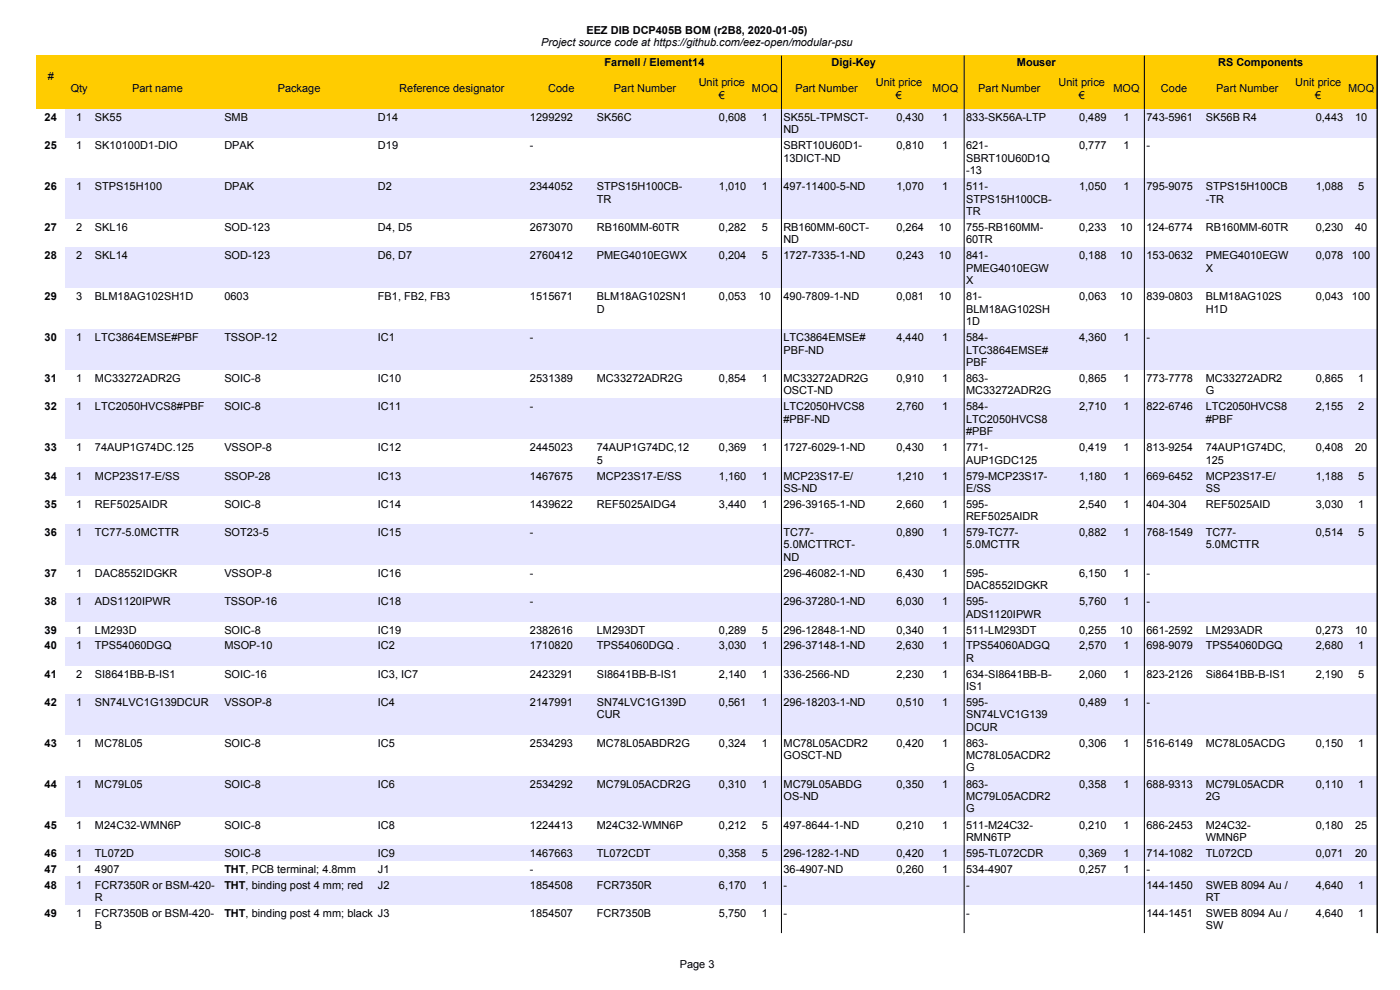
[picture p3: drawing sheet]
<svg xmlns="http://www.w3.org/2000/svg" width="297mm" height="210mm" viewBox="0 0 297 210" stroke-linecap="round" stroke-linejoin="round" font-family="sans-serif">
<defs><g id="words">
<g font-size="2.3">
<text x="114.8" y="9.8">Project source code at https://github.com/eez-open/modular-psu</text>
<text x="124.4" y="7.2">EEZ DIB DCP405B BOM (r2B8, 2020-01-05)</text>
<text x="10.1" y="17">#</text>
<text x="128.3" y="13.9">Farnell / Element14</text>
<text x="176.4" y="13.9">Digi-Key</text>
<text x="215.7" y="13.9">Mouser</text>
<text x="258.4" y="13.9">RS Components</text>
<text x="15" y="19.6">Qty</text>
<text x="28" y="19.6">Part name</text>
<text x="58.9" y="19.6">Package</text>
<text x="84.7" y="19.6">Reference designator</text>
<text x="116.3" y="19.6">Code</text>
<text x="130.2" y="19.6">Part Number</text>
<text x="148.2" y="18.3">Unit price</text>
<text x="152.5" y="20.9">€</text>
<text x="159.5" y="19.6">MOQ</text>
<text x="168.8" y="19.6">Part Number</text>
<text x="185.8" y="18.3">Unit price</text>
<text x="190.1" y="20.9">€</text>
<text x="197.7" y="19.6">MOQ</text>
<text x="207.5" y="19.6">Part Number</text>
<text x="224.6" y="18.3">Unit price</text>
<text x="228.8" y="20.9">€</text>
<text x="236.2" y="19.6">MOQ</text>
<text x="246.3" y="19.6">Code</text>
<text x="258" y="19.6">Part Number</text>
<text x="274.7" y="18.3">Unit price</text>
<text x="279" y="20.9">€</text>
<text x="286" y="19.6">MOQ</text>
<text x="9.5" y="25.7">24</text>
<text x="16.2" y="25.7">1</text>
<text x="20.1" y="25.7">SK55</text>
<text x="47.6" y="25.7">SMB</text>
<text x="80.2" y="25.7">D14</text>
<text x="112.4" y="25.7">1299292</text>
<text x="126.6" y="25.7">SK56C</text>
<text x="152.5" y="25.7">0,608</text>
<text x="161.6" y="25.7">1</text>
<text x="166.2" y="25.7">SK55L-TPMSCT-</text>
<text x="166.2" y="28.3">ND</text>
<text x="190.2" y="25.7">0,430</text>
<text x="199.8" y="25.7">1</text>
<text x="205" y="25.7">833-SK56A-LTP</text>
<text x="228.9" y="25.7">0,489</text>
<text x="238.3" y="25.7">1</text>
<text x="243.2" y="25.7">743-5961</text>
<text x="255.8" y="25.7">SK56B R4</text>
<text x="279.1" y="25.7">0,443</text>
<text x="287.5" y="25.7">10</text>
<text x="9.5" y="31.7">25</text>
<text x="16.2" y="31.7">1</text>
<text x="20.1" y="31.7">SK10100D1-DIO</text>
<text x="47.6" y="31.7">DPAK</text>
<text x="80.2" y="31.7">D19</text>
<text x="112.4" y="31.7">-</text>
<text x="166.2" y="31.7">SBRT10U60D1-</text>
<text x="166.2" y="34.3">13DICT-ND</text>
<text x="190.2" y="31.7">0,810</text>
<text x="199.8" y="31.7">1</text>
<text x="205" y="31.7">621-</text>
<text x="205" y="34.3">SBRT10U60D1Q</text>
<text x="228.9" y="31.7">0,777</text>
<text x="238.3" y="31.7">1</text>
<text x="243.2" y="31.7">-</text>
<text x="9.5" y="40.4">26</text>
<text x="16.2" y="40.4">1</text>
<text x="20.1" y="40.4">STPS15H100</text>
<text x="47.6" y="40.4">DPAK</text>
<text x="80.2" y="40.4">D2</text>
<text x="112.4" y="40.4">2344052</text>
<text x="126.6" y="40.4">STPS15H100CB-</text>
<text x="152.5" y="40.4">1,010</text>
<text x="161.6" y="40.4">1</text>
<text x="166.2" y="40.4">497-11400-5-ND</text>
<text x="190.2" y="40.4">1,070</text>
<text x="199.8" y="40.4">1</text>
<text x="205" y="36.9">-13</text>
<text x="205" y="40.4">511-</text>
<text x="228.9" y="40.4">1,050</text>
<text x="238.3" y="40.4">1</text>
<text x="243.2" y="40.4">795-9075</text>
<text x="255.8" y="40.4">STPS15H100CB</text>
<text x="279.1" y="40.4">1,088</text>
<text x="288.1" y="40.4">5</text>
<text x="126.6" y="43">TR</text>
<text x="205" y="43">STPS15H100CB-</text>
<text x="205" y="45.6">TR</text>
<text x="255.8" y="43">-TR</text>
<text x="9.5" y="49">27</text>
<text x="16.2" y="49">2</text>
<text x="20.1" y="49">SKL16</text>
<text x="47.6" y="49">SOD-123</text>
<text x="80.2" y="49">D4, D5</text>
<text x="112.4" y="49">2673070</text>
<text x="126.6" y="49">RB160MM-60TR</text>
<text x="152.5" y="49">0,282</text>
<text x="161.6" y="49">5</text>
<text x="166.2" y="49">RB160MM-60CT-</text>
<text x="166.2" y="51.6">ND</text>
<text x="190.2" y="49">0,264</text>
<text x="199.2" y="49">10</text>
<text x="205" y="49">755-RB160MM-</text>
<text x="205" y="51.6">60TR</text>
<text x="228.9" y="49">0,233</text>
<text x="237.7" y="49">10</text>
<text x="243.2" y="49">124-6774</text>
<text x="255.8" y="49">RB160MM-60TR</text>
<text x="279.1" y="49">0,230</text>
<text x="287.5" y="49">40</text>
<text x="9.5" y="55">28</text>
<text x="16.2" y="55">2</text>
<text x="20.1" y="55">SKL14</text>
<text x="47.6" y="55">SOD-123</text>
<text x="80.2" y="55">D6, D7</text>
<text x="112.4" y="55">2760412</text>
<text x="126.6" y="55">PMEG4010EGWX</text>
<text x="152.5" y="55">0,204</text>
<text x="161.6" y="55">5</text>
<text x="166.2" y="55">1727-7335-1-ND</text>
<text x="190.2" y="55">0,243</text>
<text x="199.2" y="55">10</text>
<text x="205" y="55">841-</text>
<text x="205" y="57.6">PMEG4010EGW</text>
<text x="228.9" y="55">0,188</text>
<text x="237.7" y="55">10</text>
<text x="243.2" y="55">153-0632</text>
<text x="255.8" y="55">PMEG4010EGW</text>
<text x="255.8" y="57.6">X</text>
<text x="279.1" y="55">0,078</text>
<text x="286.8" y="55">100</text>
<text x="9.5" y="63.7">29</text>
<text x="16.2" y="63.7">3</text>
<text x="20.1" y="63.7">BLM18AG102SH1D</text>
<text x="47.6" y="63.7">0603</text>
<text x="80.2" y="63.7">FB1, FB2, FB3</text>
<text x="112.4" y="63.7">1515671</text>
<text x="126.6" y="63.7">BLM18AG102SN1</text>
<text x="152.5" y="63.7">0,053</text>
<text x="161" y="63.7">10</text>
<text x="166.2" y="63.7">490-7809-1-ND</text>
<text x="190.2" y="63.7">0,081</text>
<text x="199.2" y="63.7">10</text>
<text x="205" y="60.3">X</text>
<text x="205" y="63.7">81-</text>
<text x="228.9" y="63.7">0,063</text>
<text x="237.7" y="63.7">10</text>
<text x="243.2" y="63.7">839-0803</text>
<text x="255.8" y="63.7">BLM18AG102S</text>
<text x="279.1" y="63.7">0,043</text>
<text x="286.8" y="63.7">100</text>
<text x="126.6" y="66.3">D</text>
<text x="205" y="66.3">BLM18AG102SH</text>
<text x="205" y="68.9">1D</text>
<text x="255.8" y="66.3">H1D</text>
<text x="9.5" y="72.4">30</text>
<text x="16.2" y="72.4">1</text>
<text x="20.1" y="72.4">LTC3864EMSE#PBF</text>
<text x="47.6" y="72.4">TSSOP-12</text>
<text x="80.2" y="72.4">IC1</text>
<text x="112.4" y="72.4">-</text>
<text x="166.2" y="72.4">LTC3864EMSE#</text>
<text x="166.2" y="75">PBF-ND</text>
<text x="190.2" y="72.4">4,440</text>
<text x="199.8" y="72.4">1</text>
<text x="205" y="72.4">584-</text>
<text x="205" y="75">LTC3864EMSE#</text>
<text x="205" y="77.6">PBF</text>
<text x="228.9" y="72.4">4,360</text>
<text x="238.3" y="72.4">1</text>
<text x="243.2" y="72.4">-</text>
<text x="9.5" y="81.1">31</text>
<text x="16.2" y="81.1">1</text>
<text x="20.1" y="81.1">MC33272ADR2G</text>
<text x="47.6" y="81.1">SOIC-8</text>
<text x="80.2" y="81.1">IC10</text>
<text x="112.4" y="81.1">2531389</text>
<text x="126.6" y="81.1">MC33272ADR2G</text>
<text x="152.5" y="81.1">0,854</text>
<text x="161.6" y="81.1">1</text>
<text x="166.2" y="81.1">MC33272ADR2G</text>
<text x="166.2" y="83.7">OSCT-ND</text>
<text x="190.2" y="81.1">0,910</text>
<text x="199.8" y="81.1">1</text>
<text x="205" y="81.1">863-</text>
<text x="205" y="83.7">MC33272ADR2G</text>
<text x="228.9" y="81.1">0,865</text>
<text x="238.3" y="81.1">1</text>
<text x="243.2" y="81.1">773-7778</text>
<text x="255.8" y="81.1">MC33272ADR2</text>
<text x="255.8" y="83.7">G</text>
<text x="279.1" y="81.1">0,865</text>
<text x="288.1" y="81.1">1</text>
<text x="9.5" y="87.1">32</text>
<text x="16.2" y="87.1">1</text>
<text x="20.1" y="87.1">LTC2050HVCS8#PBF</text>
<text x="47.6" y="87.1">SOIC-8</text>
<text x="80.2" y="87.1">IC11</text>
<text x="112.4" y="87.1">-</text>
<text x="166.2" y="87.1">LTC2050HVCS8</text>
<text x="166.2" y="89.7">#PBF-ND</text>
<text x="190.2" y="87.1">2,760</text>
<text x="199.8" y="87.1">1</text>
<text x="205" y="87.1">584-</text>
<text x="205" y="89.7">LTC2050HVCS8</text>
<text x="228.9" y="87.1">2,710</text>
<text x="238.3" y="87.1">1</text>
<text x="243.2" y="87.1">822-6746</text>
<text x="255.8" y="87.1">LTC2050HVCS8</text>
<text x="255.8" y="89.7">#PBF</text>
<text x="279.1" y="87.1">2,155</text>
<text x="288.1" y="87.1">2</text>
<text x="9.5" y="95.7">33</text>
<text x="16.2" y="95.7">1</text>
<text x="20.1" y="95.7">74AUP1G74DC.125</text>
<text x="47.6" y="95.7">VSSOP-8</text>
<text x="80.2" y="95.7">IC12</text>
<text x="112.4" y="95.7">2445023</text>
<text x="126.6" y="95.7">74AUP1G74DC,12</text>
<text x="152.5" y="95.7">0,369</text>
<text x="161.6" y="95.7">1</text>
<text x="166.2" y="95.7">1727-6029-1-ND</text>
<text x="190.2" y="95.7">0,430</text>
<text x="199.8" y="95.7">1</text>
<text x="205" y="92.3">#PBF</text>
<text x="205" y="95.7">771-</text>
<text x="228.9" y="95.7">0,419</text>
<text x="238.3" y="95.7">1</text>
<text x="243.2" y="95.7">813-9254</text>
<text x="255.8" y="95.7">74AUP1G74DC,</text>
<text x="279.1" y="95.7">0,408</text>
<text x="287.5" y="95.7">20</text>
<text x="9.5" y="101.7">34</text>
<text x="16.2" y="101.7">1</text>
<text x="20.1" y="101.7">MCP23S17-E/SS</text>
<text x="47.6" y="101.7">SSOP-28</text>
<text x="80.2" y="101.7">IC13</text>
<text x="112.4" y="101.7">1467675</text>
<text x="126.6" y="101.7">MCP23S17-E/SS</text>
<text x="126.6" y="98.4">5</text>
<text x="152.5" y="101.7">1,160</text>
<text x="161.6" y="101.7">1</text>
<text x="166.2" y="101.7">MCP23S17-E/</text>
<text x="190.2" y="101.7">1,210</text>
<text x="199.8" y="101.7">1</text>
<text x="205" y="98.4">AUP1GDC125</text>
<text x="205" y="101.7">579-MCP23S17-</text>
<text x="228.9" y="101.7">1,180</text>
<text x="238.3" y="101.7">1</text>
<text x="243.2" y="101.7">669-6452</text>
<text x="255.8" y="98.4">125</text>
<text x="255.8" y="101.7">MCP23S17-E/</text>
<text x="279.1" y="101.7">1,188</text>
<text x="288.1" y="101.7">5</text>
<text x="9.5" y="107.7">35</text>
<text x="16.2" y="107.7">1</text>
<text x="20.1" y="107.7">REF5025AIDR</text>
<text x="47.6" y="107.7">SOIC-8</text>
<text x="80.2" y="107.7">IC14</text>
<text x="112.4" y="107.7">1439622</text>
<text x="126.6" y="107.7">REF5025AIDG4</text>
<text x="152.5" y="107.7">3,440</text>
<text x="161.6" y="107.7">1</text>
<text x="166.2" y="107.7">296-39165-1-ND</text>
<text x="166.2" y="104.4">SS-ND</text>
<text x="190.2" y="107.7">2,660</text>
<text x="199.8" y="107.7">1</text>
<text x="205" y="104.4">E/SS</text>
<text x="205" y="107.7">595-</text>
<text x="228.9" y="107.7">2,540</text>
<text x="238.3" y="107.7">1</text>
<text x="243.2" y="107.7">404-304</text>
<text x="255.8" y="107.7">REF5025AID</text>
<text x="255.8" y="104.4">SS</text>
<text x="279.1" y="107.7">3,030</text>
<text x="288.1" y="107.7">1</text>
<text x="9.5" y="113.7">36</text>
<text x="16.2" y="113.7">1</text>
<text x="20.1" y="113.7">TC77-5.0MCTTR</text>
<text x="47.6" y="113.7">SOT23-5</text>
<text x="80.2" y="113.7">IC15</text>
<text x="112.4" y="113.7">-</text>
<text x="166.2" y="113.7">TC77-</text>
<text x="190.2" y="113.7">0,890</text>
<text x="199.8" y="113.7">1</text>
<text x="205" y="110.3">REF5025AIDR</text>
<text x="205" y="113.7">579-TC77-</text>
<text x="228.9" y="113.7">0,882</text>
<text x="238.3" y="113.7">1</text>
<text x="243.2" y="113.7">768-1549</text>
<text x="255.8" y="113.7">TC77-</text>
<text x="279.1" y="113.7">0,514</text>
<text x="288.1" y="113.7">5</text>
<text x="166.2" y="116.3">5.0MCTTRCT-</text>
<text x="166.2" y="119">ND</text>
<text x="205" y="116.3">5.0MCTTR</text>
<text x="255.8" y="116.3">5.0MCTTR</text>
<text x="9.5" y="122.4">37</text>
<text x="16.2" y="122.4">1</text>
<text x="20.1" y="122.4">DAC8552IDGKR</text>
<text x="47.6" y="122.4">VSSOP-8</text>
<text x="80.2" y="122.4">IC16</text>
<text x="112.4" y="122.4">-</text>
<text x="166.2" y="122.4">296-46082-1-ND</text>
<text x="190.2" y="122.4">6,430</text>
<text x="199.8" y="122.4">1</text>
<text x="205" y="122.4">595-</text>
<text x="205" y="125">DAC8552IDGKR</text>
<text x="228.9" y="122.4">6,150</text>
<text x="238.3" y="122.4">1</text>
<text x="243.2" y="122.4">-</text>
<text x="9.5" y="128.4">38</text>
<text x="16.2" y="128.4">1</text>
<text x="20.1" y="128.4">ADS1120IPWR</text>
<text x="47.6" y="128.4">TSSOP-16</text>
<text x="80.2" y="128.4">IC18</text>
<text x="112.4" y="128.4">-</text>
<text x="166.2" y="128.4">296-37280-1-ND</text>
<text x="190.2" y="128.4">6,030</text>
<text x="199.8" y="128.4">1</text>
<text x="205" y="128.4">595-</text>
<text x="205" y="131">ADS1120IPWR</text>
<text x="228.9" y="128.4">5,760</text>
<text x="238.3" y="128.4">1</text>
<text x="243.2" y="128.4">-</text>
<text x="9.5" y="134.4">39</text>
<text x="9.5" y="137.8">40</text>
<text x="16.2" y="134.4">1</text>
<text x="16.2" y="137.8">1</text>
<text x="20.1" y="134.4">LM293D</text>
<text x="20.1" y="137.8">TPS54060DGQ</text>
<text x="47.6" y="134.4">SOIC-8</text>
<text x="47.6" y="137.8">MSOP-10</text>
<text x="80.2" y="134.4">IC19</text>
<text x="80.2" y="137.8">IC2</text>
<text x="112.4" y="134.4">2382616</text>
<text x="112.4" y="137.8">1710820</text>
<text x="126.6" y="134.4">LM293DT</text>
<text x="126.6" y="137.8">TPS54060DGQ .</text>
<text x="152.5" y="134.4">0,289</text>
<text x="152.5" y="137.8">3,030</text>
<text x="161.6" y="134.4">5</text>
<text x="161.6" y="137.8">1</text>
<text x="166.2" y="134.4">296-12848-1-ND</text>
<text x="166.2" y="137.8">296-37148-1-ND</text>
<text x="190.2" y="134.4">0,340</text>
<text x="190.2" y="137.8">2,630</text>
<text x="199.8" y="134.4">1</text>
<text x="199.8" y="137.8">1</text>
<text x="205" y="134.4">511-LM293DT</text>
<text x="205" y="137.8">TPS54060ADGQ</text>
<text x="228.9" y="134.4">0,255</text>
<text x="228.9" y="137.8">2,570</text>
<text x="237.7" y="134.4">10</text>
<text x="238.3" y="137.8">1</text>
<text x="243.2" y="134.4">661-2592</text>
<text x="243.2" y="137.8">698-9079</text>
<text x="255.8" y="134.4">LM293ADR</text>
<text x="255.8" y="137.8">TPS54060DGQ</text>
<text x="279.1" y="134.4">0,273</text>
<text x="279.1" y="137.8">2,680</text>
<text x="287.5" y="134.4">10</text>
<text x="288.1" y="137.8">1</text>
<text x="9.5" y="143.8">41</text>
<text x="16.2" y="143.8">2</text>
<text x="20.1" y="143.8">SI8641BB-B-IS1</text>
<text x="47.6" y="143.8">SOIC-16</text>
<text x="80.2" y="143.8">IC3, IC7</text>
<text x="112.4" y="143.8">2423291</text>
<text x="126.6" y="143.8">SI8641BB-B-IS1</text>
<text x="152.5" y="143.8">2,140</text>
<text x="161.6" y="143.8">1</text>
<text x="166.2" y="143.8">336-2566-ND</text>
<text x="190.2" y="143.8">2,230</text>
<text x="199.8" y="143.8">1</text>
<text x="205" y="140.4">R</text>
<text x="205" y="143.8">634-SI8641BB-B-</text>
<text x="228.9" y="143.8">2,060</text>
<text x="238.3" y="143.8">1</text>
<text x="243.2" y="143.8">823-2126</text>
<text x="255.8" y="143.8">Si8641BB-B-IS1</text>
<text x="279.1" y="143.8">2,190</text>
<text x="288.1" y="143.8">5</text>
<text x="9.5" y="149.8">42</text>
<text x="16.2" y="149.8">1</text>
<text x="20.1" y="149.8">SN74LVC1G139DCUR</text>
<text x="47.6" y="149.8">VSSOP-8</text>
<text x="80.2" y="149.8">IC4</text>
<text x="112.4" y="149.8">2147991</text>
<text x="126.6" y="149.8">SN74LVC1G139D</text>
<text x="152.5" y="149.8">0,561</text>
<text x="161.6" y="149.8">1</text>
<text x="166.2" y="149.8">296-18203-1-ND</text>
<text x="190.2" y="149.8">0,510</text>
<text x="199.8" y="149.8">1</text>
<text x="205" y="146.4">IS1</text>
<text x="205" y="149.8">595-</text>
<text x="228.9" y="149.8">0,489</text>
<text x="238.3" y="149.8">1</text>
<text x="243.2" y="149.8">-</text>
<text x="126.6" y="152.4">CUR</text>
<text x="205" y="152.4">SN74LVC1G139</text>
<text x="205" y="155">DCUR</text>
<text x="9.5" y="158.4">43</text>
<text x="16.2" y="158.4">1</text>
<text x="20.1" y="158.4">MC78L05</text>
<text x="47.6" y="158.4">SOIC-8</text>
<text x="80.2" y="158.4">IC5</text>
<text x="112.4" y="158.4">2534293</text>
<text x="126.6" y="158.4">MC78L05ABDR2G</text>
<text x="152.5" y="158.4">0,324</text>
<text x="161.6" y="158.4">1</text>
<text x="166.2" y="158.4">MC78L05ACDR2</text>
<text x="166.2" y="161">GOSCT-ND</text>
<text x="190.2" y="158.4">0,420</text>
<text x="199.8" y="158.4">1</text>
<text x="205" y="158.4">863-</text>
<text x="205" y="161">MC78L05ACDR2</text>
<text x="228.9" y="158.4">0,306</text>
<text x="238.3" y="158.4">1</text>
<text x="243.2" y="158.4">516-6149</text>
<text x="255.8" y="158.4">MC78L05ACDG</text>
<text x="279.1" y="158.4">0,150</text>
<text x="288.1" y="158.4">1</text>
<text x="9.5" y="167.1">44</text>
<text x="16.2" y="167.1">1</text>
<text x="20.1" y="167.1">MC79L05</text>
<text x="47.6" y="167.1">SOIC-8</text>
<text x="80.2" y="167.1">IC6</text>
<text x="112.4" y="167.1">2534292</text>
<text x="126.6" y="167.1">MC79L05ACDR2G</text>
<text x="152.5" y="167.1">0,310</text>
<text x="161.6" y="167.1">1</text>
<text x="166.2" y="167.1">MC79L05ABDG</text>
<text x="190.2" y="167.1">0,350</text>
<text x="199.8" y="167.1">1</text>
<text x="205" y="163.7">G</text>
<text x="205" y="167.1">863-</text>
<text x="228.9" y="167.1">0,358</text>
<text x="238.3" y="167.1">1</text>
<text x="243.2" y="167.1">688-9313</text>
<text x="255.8" y="167.1">MC79L05ACDR</text>
<text x="279.1" y="167.1">0,110</text>
<text x="288.1" y="167.1">1</text>
<text x="166.2" y="169.7">OS-ND</text>
<text x="205" y="169.7">MC79L05ACDR2</text>
<text x="205" y="172.3">G</text>
<text x="255.8" y="169.7">2G</text>
<text x="9.5" y="175.8">45</text>
<text x="16.2" y="175.8">1</text>
<text x="20.1" y="175.8">M24C32-WMN6P</text>
<text x="47.6" y="175.8">SOIC-8</text>
<text x="80.2" y="175.8">IC8</text>
<text x="112.4" y="175.8">1224413</text>
<text x="126.6" y="175.8">M24C32-WMN6P</text>
<text x="152.5" y="175.8">0,212</text>
<text x="161.6" y="175.8">5</text>
<text x="166.2" y="175.8">497-8644-1-ND</text>
<text x="190.2" y="175.8">0,210</text>
<text x="199.8" y="175.8">1</text>
<text x="205" y="175.8">511-M24C32-</text>
<text x="205" y="178.4">RMN6TP</text>
<text x="228.9" y="175.8">0,210</text>
<text x="238.3" y="175.8">1</text>
<text x="243.2" y="175.8">686-2453</text>
<text x="255.8" y="175.8">M24C32-</text>
<text x="255.8" y="178.4">WMN6P</text>
<text x="279.1" y="175.8">0,180</text>
<text x="287.5" y="175.8">25</text>
<text x="9.5" y="181.8">46</text>
<text x="9.5" y="185.1">47</text>
<text x="16.2" y="181.8">1</text>
<text x="16.2" y="185.1">1</text>
<text x="20.1" y="181.8">TL072D</text>
<text x="20.1" y="185.1">4907</text>
<text x="47.6" y="181.8">SOIC-8</text>
<text x="47.6" y="185.1">THT, PCB terminal; 4.8mm</text>
<text x="80.2" y="181.8">IC9</text>
<text x="80.2" y="185.1">J1</text>
<text x="112.4" y="181.8">1467663</text>
<text x="112.4" y="185.1">-</text>
<text x="126.6" y="181.8">TL072CDT</text>
<text x="152.5" y="181.8">0,358</text>
<text x="161.6" y="181.8">5</text>
<text x="166.2" y="181.8">296-1282-1-ND</text>
<text x="166.2" y="185.1">36-4907-ND</text>
<text x="190.2" y="181.8">0,420</text>
<text x="190.2" y="185.1">0,260</text>
<text x="199.8" y="181.8">1</text>
<text x="199.8" y="185.1">1</text>
<text x="205" y="181.8">595-TL072CDR</text>
<text x="205" y="185.1">534-4907</text>
<text x="228.9" y="181.8">0,369</text>
<text x="228.9" y="185.1">0,257</text>
<text x="238.3" y="181.8">1</text>
<text x="238.3" y="185.1">1</text>
<text x="243.2" y="181.8">714-1082</text>
<text x="243.2" y="185.1">-</text>
<text x="255.8" y="181.8">TL072CD</text>
<text x="279.1" y="181.8">0,071</text>
<text x="287.5" y="181.8">20</text>
<text x="9.5" y="188.5">48</text>
<text x="16.2" y="188.5">1</text>
<text x="20.1" y="188.5">FCR7350R or BSM-420-</text>
<text x="20.1" y="191.1">R</text>
<text x="47.6" y="188.5">THT, binding post 4 mm; red</text>
<text x="80.2" y="188.5">J2</text>
<text x="112.4" y="188.5">1854508</text>
<text x="126.6" y="188.5">FCR7350R</text>
<text x="152.5" y="188.5">6,170</text>
<text x="161.6" y="188.5">1</text>
<text x="166.2" y="188.5">-</text>
<text x="205" y="188.5">-</text>
<text x="243.2" y="188.5">144-1450</text>
<text x="255.8" y="188.5">SWEB 8094 Au /</text>
<text x="255.8" y="191.1">RT</text>
<text x="279.1" y="188.5">4,640</text>
<text x="288.1" y="188.5">1</text>
<text x="9.5" y="194.5">49</text>
<text x="16.2" y="194.5">1</text>
<text x="20.1" y="194.5">FCR7350B or BSM-420-</text>
<text x="20.1" y="197.1">B</text>
<text x="47.6" y="194.5">THT, binding post 4 mm; black J3</text>
<text x="112.4" y="194.5">1854507</text>
<text x="126.6" y="194.5">FCR7350B</text>
<text x="152.5" y="194.5">5,750</text>
<text x="161.6" y="194.5">1</text>
<text x="166.2" y="194.5">-</text>
<text x="205" y="194.5">-</text>
<text x="243.2" y="194.5">144-1451</text>
<text x="255.8" y="194.5">SWEB 8094 Au /</text>
<text x="255.8" y="197.1">SW</text>
<text x="279.1" y="194.5">4,640</text>
<text x="288.1" y="194.5">1</text>
<text x="144.2" y="205.3">Page 3</text>
</g>
</g></defs>
<path d="M7.6 11.7h284.5v11.4h-284.5z" fill-rule="evenodd" fill="#fc0"/>
<path d="M165.8 11.8v11.3M204.5 11.8v11.3M242.8 11.8v11.3M292.2 11.8v11.3" fill="none" stroke="#000" stroke-width=".21"/>
<g fill="#e6e6ff">
<path d="M13.9 23.1h278.2v6h-278.2z" fill-rule="evenodd"/>
<path d="M13.9 37.8h278.2v8.7h-278.2z" fill-rule="evenodd"/>
<path d="M13.9 52.5h278.2v8.7h-278.2z" fill-rule="evenodd"/>
<path d="M13.9 69.8h278.2v8.7h-278.2z" fill-rule="evenodd"/>
<path d="M13.9 84.5h278.2v8.7h-278.2z" fill-rule="evenodd"/>
<path d="M13.9 99.2h278.2v6h-278.2z" fill-rule="evenodd"/>
<path d="M13.9 111.2h278.2v8.7h-278.2z" fill-rule="evenodd"/>
<path d="M13.9 125.9h278.2v6h-278.2z" fill-rule="evenodd"/>
<path d="M13.9 135.2h278.2v6h-278.2z" fill-rule="evenodd"/>
<path d="M13.9 147.2h278.2v8.7h-278.2z" fill-rule="evenodd"/>
<path d="M13.9 164.5h278.2v8.7h-278.2z" fill-rule="evenodd"/>
<path d="M13.9 179.2h278.2v3.4h-278.2z" fill-rule="evenodd"/>
<path d="M13.9 185.9h278.2v6h-278.2z" fill-rule="evenodd"/>
</g>
<path d="M165.8 23.1v174.8M204.5 23.1v174.8M242.8 23.1v174.8M292.2 23.1v174.8" fill="none" stroke="#000" stroke-width=".21"/>
<use href="#words"/>
</svg>
